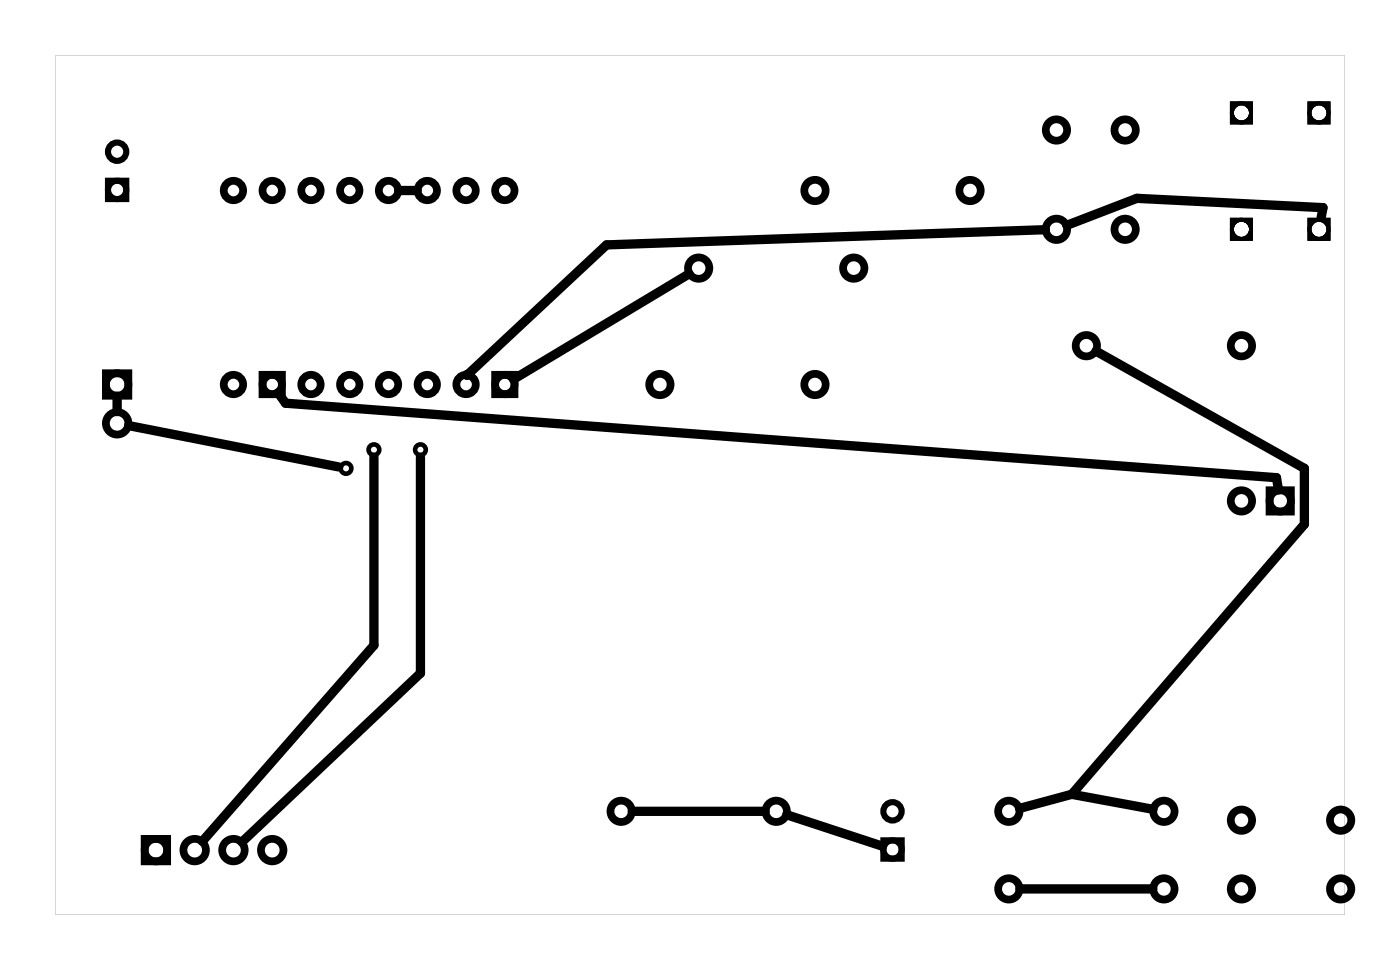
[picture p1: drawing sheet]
<svg xmlns="http://www.w3.org/2000/svg" width="92mm" height="63mm" viewBox="0 0 92 63" stroke-linecap="round" stroke-linejoin="round" font-family="sans-serif">
<g fill="#000">
<path d="M80.6 6.6v1.5h1.5v-1.5zM80.8 7.4a.5 .5 0 0 1 1 0 .5 .5 0 0 1-1 0z"/>
<path d="M80.6 14.3v1.5h1.5v-1.5zM80.8 15a.5 .5 0 0 1 1 0 .5 .5 0 0 1-1 0z"/>
<path d="M80.6 6.6v1.5h1.5v-1.5zM80.8 7.4a.5 .5 0 0 1 1 0 .5 .5 0 0 1-1 0z"/>
<path d="M80.6 14.3v1.5h1.5v-1.5zM80.8 15a.5 .5 0 0 1 1 0 .5 .5 0 0 1-1 0z"/>
<path d="M85.7 6.6v1.5h1.5v-1.5zM85.9 7.4a.5 .5 0 0 1 1 0 .5 .5 0 0 1-1 0z"/>
<path d="M85.7 14.3v1.5h1.5v-1.5zM85.9 15a.5 .5 0 0 1 1 0 .5 .5 0 0 1-1 0z"/>
<path d="M85.7 6.6v1.5h1.5v-1.5zM85.9 7.4a.5 .5 0 0 1 1 0 .5 .5 0 0 1-1 0z"/>
<path d="M85.7 14.3v1.5h1.5v-1.5zM85.9 15a.5 .5 0 0 1 1 0 .5 .5 0 0 1-1 0z"/>
<path d="M3.6 3.6v56.3h84.5v-56.3zM3.6 3.6h84.5v56.3h-84.5z"/>
</g>
<g fill="none" stroke="#000" stroke-width=".51">
<path d="M6.9 24.4h1.5v1.5h-1.5zM17.2 24.5h1.3v1.3h-1.3zM32.4 24.5h1.3v1.3h-1.3zM83.2 32.1h1.4v1.4h-1.4zM9.5 54.9h1.5v1.5h-1.5z"/>
<circle cx="15.3" cy="12.5" r=".64"/>
<circle cx="17.8" cy="12.5" r=".64"/>
<circle cx="20.4" cy="12.5" r=".64"/>
<circle cx="22.9" cy="12.5" r=".64"/>
<circle cx="25.5" cy="12.5" r=".64"/>
<circle cx="28" cy="12.5" r=".64"/>
<circle cx="30.5" cy="12.5" r=".64"/>
<circle cx="33.1" cy="12.5" r=".64"/>
<circle cx="45.8" cy="17.6" r=".7"/>
<circle cx="53.4" cy="12.5" r=".7"/>
<circle cx="55.9" cy="17.6" r=".7"/>
<circle cx="63.6" cy="12.5" r=".7"/>
<circle cx="69.2" cy="8.5" r=".7"/>
<circle cx="69.2" cy="15" r=".7"/>
<circle cx="73.7" cy="8.5" r=".7"/>
<circle cx="73.7" cy="15" r=".7"/>
<circle cx="7.7" cy="25.2" r=".74"/>
<circle cx="7.7" cy="27.7" r=".74"/>
<circle cx="15.3" cy="25.2" r=".64"/>
<circle cx="17.8" cy="25.2" r=".64"/>
<circle cx="20.4" cy="25.2" r=".64"/>
<circle cx="22.9" cy="25.2" r=".64"/>
<circle cx="25.5" cy="25.2" r=".64"/>
<circle cx="28" cy="25.2" r=".64"/>
<circle cx="30.5" cy="25.2" r=".64"/>
<circle cx="33.1" cy="25.2" r=".64"/>
<circle cx="43.2" cy="25.2" r=".7"/>
<circle cx="53.4" cy="25.2" r=".7"/>
<circle cx="71.2" cy="22.6" r=".7"/>
<circle cx="81.3" cy="22.6" r=".7"/>
<circle cx="81.3" cy="32.8" r=".7"/>
<circle cx="83.9" cy="32.8" r=".7"/>
<circle cx="10.2" cy="55.7" r=".74"/>
<circle cx="12.8" cy="55.7" r=".74"/>
<circle cx="15.3" cy="55.7" r=".74"/>
<circle cx="17.8" cy="55.7" r=".74"/>
<circle cx="40.7" cy="53.1" r=".7"/>
<circle cx="50.9" cy="53.1" r=".7"/>
<circle cx="66.1" cy="53.1" r=".7"/>
<circle cx="66.1" cy="58.2" r=".7"/>
<circle cx="76.3" cy="53.1" r=".7"/>
<circle cx="76.3" cy="58.2" r=".7"/>
<circle cx="81.3" cy="53.7" r=".7"/>
<circle cx="81.3" cy="58.2" r=".7"/>
<circle cx="87.8" cy="53.7" r=".7"/>
<circle cx="87.8" cy="58.2" r=".7"/>
</g>
<g fill="none" stroke="#000" stroke-width=".4">
<path d="M7.1 11.8h1.2v1.2h-1.2zM57.9 55h1.2v1.2h-1.2z"/>
<circle cx="7.7" cy="9.9" r=".6"/>
<circle cx="7.7" cy="12.4" r=".6"/>
<circle cx="58.5" cy="53.1" r=".6"/>
<circle cx="58.5" cy="55.6" r=".6"/>
</g>
<g fill="none" stroke="#000" stroke-width=".25">
<circle cx="81.3" cy="15" r=".63"/>
<circle cx="81.3" cy="7.4" r=".63"/>
<circle cx="86.4" cy="15" r=".63"/>
<circle cx="86.4" cy="7.4" r=".63"/>
</g>
<g fill="none" stroke="#000" stroke-width=".3">
<circle cx="22.7" cy="30.7" r=".35"/>
<circle cx="24.5" cy="29.4" r=".35"/>
<circle cx="27.5" cy="29.4" r=".35"/>
</g>
<g fill="none" stroke="#000" stroke-width=".61">
<path d="M26.1 12.5h1.2M45.2 17.9l-11.6 6.9M68.5 15l-28.8 1-9.1 8.5M86.6 14.2l.1-.6-12.2-.6-4.6 1.8M7.7 25.9v1M8.4 27.9l13.8 2.7M18.2 25.7l.5 .7 64.9 4.9 .2 .8M24.5 29.9v12.3l-11.2 12.9M27.5 29.9v14.2l-11.6 11M71.8 23l13.7 7.7v3.6l-15.3 17.7M41.4 53.1h8.7M51.5 53.3l6.3 2.1"/>
<path d="M66.8 58.2h8.7M70.2 52l-3.4 .9M70.2 52l5.3 1"/>
</g>
</svg>
